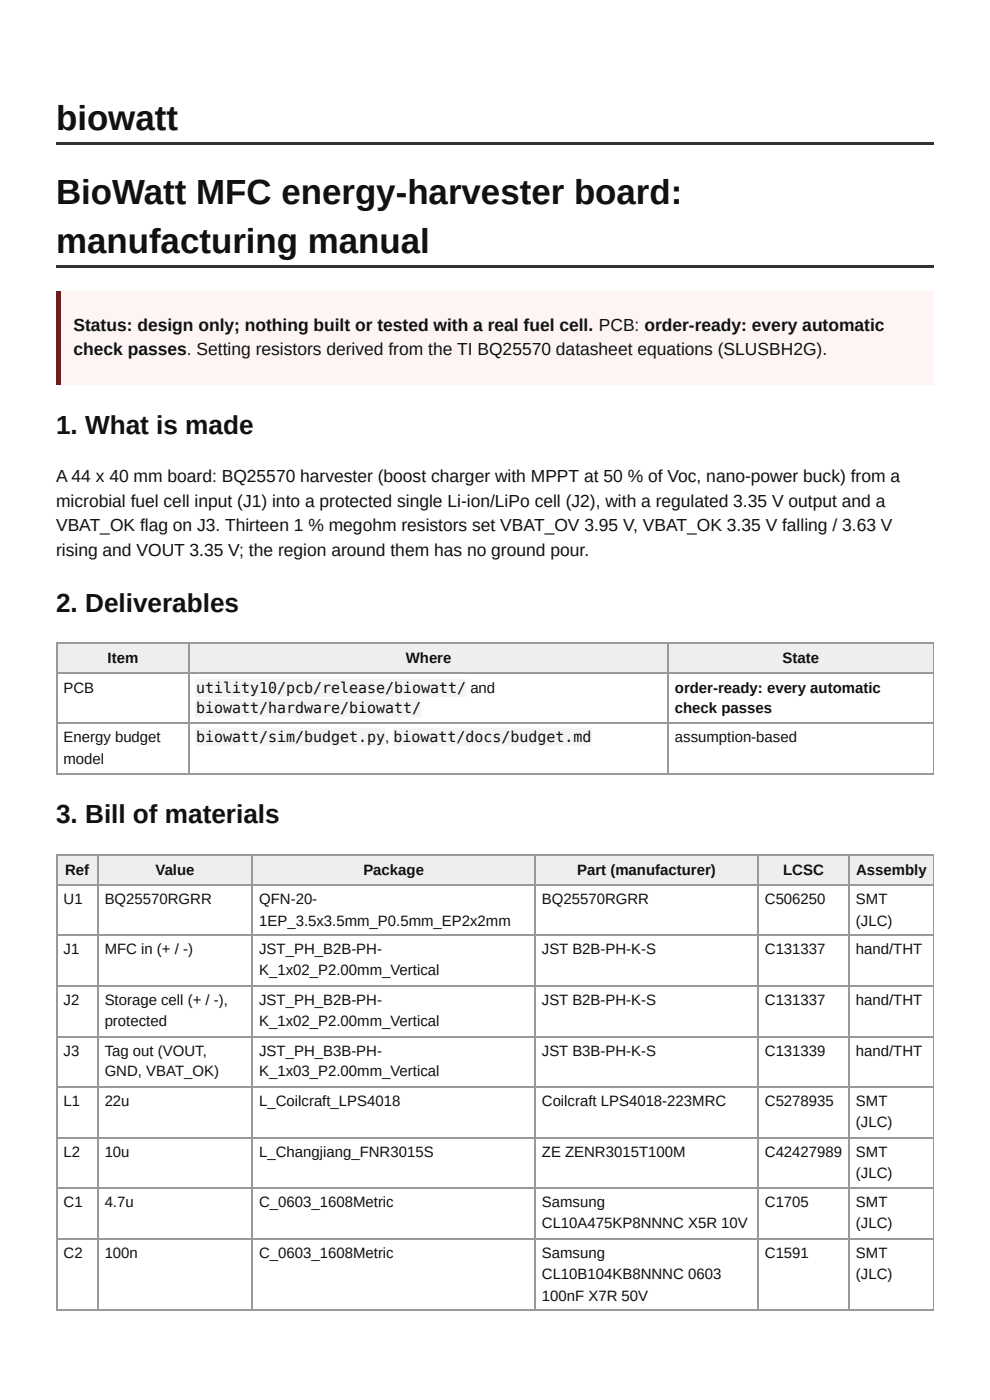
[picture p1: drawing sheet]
<svg xmlns="http://www.w3.org/2000/svg" width="210mm" height="297mm" viewBox="0 0 210 297" stroke-linecap="round" stroke-linejoin="round" font-family="sans-serif">
<defs><g id="words">
<g font-size="7.4" fill="#111">
<text x="11.9" y="27.5">biowatt</text>
<text x="11.9" y="43.4">BioWatt MFC energy-harvester board:</text>
<text x="11.9" y="53.7">manufacturing manual</text>
</g>
<g font-size="5.6" fill="#111">
<text x="11.9" y="92.1">1. What is made</text>
<text x="11.9" y="129.9">2. Deliverables</text>
<text x="11.9" y="174.9">3. Bill of materials</text>
</g>
<g font-size="3.7" fill="#111">
<text x="15.6" y="70.4">Status: design only; nothing built or tested with a real fuel cell. PCB: order-ready: every automatic</text>
<text x="15.6" y="75.4">check passes. Setting resistors derived from the TI BQ25570 datasheet equations (SLUSBH2G).</text>
<text x="11.9" y="102.4">A 44 x 40 mm board: BQ25570 harvester (boost charger with MPPT at 50 % of Voc, nano-power buck) from a</text>
<text x="11.9" y="107.7">microbial fuel cell input (J1) into a protected single Li-ion/LiPo cell (J2), with a regulated 3.35 V output and a</text>
<text x="11.9" y="112.7">VBAT_OK flag on J3. Thirteen 1 % megohm resistors set VBAT_OV 3.95 V, VBAT_OK 3.35 V falling / 3.63 V</text>
<text x="11.9" y="118">rising and VOUT 3.35 V; the region around them has no ground pour.</text>
</g>
<g font-size="3.2" fill="#111">
<text x="22.8" y="140.8">Item</text>
<text x="86.2" y="140.8">Where</text>
<text x="166.2" y="140.8">State</text>
<text x="13.5" y="147.1">PCB</text>
<text x="41.7" y="147.1">utility10/pcb/release/biowatt/</text>
<text x="99.9" y="147.1">and</text>
<text x="143.3" y="147.1">order-ready: every automatic</text>
<text x="41.7" y="151.3">biowatt/hardware/biowatt/</text>
<text x="143.3" y="151.3">check passes</text>
<text x="13.5" y="157.7">Energy budget</text>
<text x="41.7" y="157.7">biowatt/sim/budget.py</text>
<text x="81.8" y="157.7">,</text>
<text x="83.6" y="157.7">biowatt/docs/budget.md</text>
<text x="143.3" y="157.7">assumption-based</text>
<text x="13.5" y="162.2">model</text>
<text x="13.8" y="185.7">Ref</text>
<text x="33" y="185.7">Value</text>
<text x="77.2" y="185.7">Package</text>
<text x="122.6" y="185.7">Part (manufacturer)</text>
<text x="166.3" y="185.7">LCSC</text>
<text x="181.8" y="185.7">Assembly</text>
<text x="13.5" y="192.1">U1</text>
<text x="22.2" y="192.1">BQ25570RGRR</text>
<text x="55" y="192.1">QFN-20-</text>
<text x="55" y="196.6">1EP_3.5x3.5mm_P0.5mm_EP2x2mm</text>
<text x="115.1" y="192.1">BQ25570RGRR</text>
<text x="162.4" y="192.1">C506250</text>
<text x="181.8" y="192.1">SMT</text>
<text x="181.8" y="196.6">(JLC)</text>
<text x="13.5" y="202.7">J1</text>
<text x="22.2" y="202.7">MFC in (+ / -)</text>
<text x="55" y="202.7">JST_PH_B2B-PH-</text>
<text x="115.1" y="202.7">JST B2B-PH-K-S</text>
<text x="162.4" y="202.7">C131337</text>
<text x="181.8" y="202.7">hand/THT</text>
<text x="55" y="207.2">K_1x02_P2.00mm_Vertical</text>
<text x="13.5" y="213.5">J2</text>
<text x="22.2" y="213.5">Storage cell (+ / -),</text>
<text x="55" y="213.5">JST_PH_B2B-PH-</text>
<text x="115.1" y="213.5">JST B2B-PH-K-S</text>
<text x="162.4" y="213.5">C131337</text>
<text x="181.8" y="213.5">hand/THT</text>
<text x="22.2" y="218">protected</text>
<text x="55" y="218">K_1x02_P2.00mm_Vertical</text>
<text x="13.5" y="224.4">J3</text>
<text x="22.2" y="224.4">Tag out (VOUT,</text>
<text x="55" y="224.4">JST_PH_B3B-PH-</text>
<text x="115.1" y="224.4">JST B3B-PH-K-S</text>
<text x="162.4" y="224.4">C131339</text>
<text x="181.8" y="224.4">hand/THT</text>
<text x="22.2" y="228.6">GND, VBAT_OK)</text>
<text x="55" y="228.6">K_1x03_P2.00mm_Vertical</text>
<text x="13.5" y="234.9">L1</text>
<text x="22.2" y="234.9">22u</text>
<text x="55" y="234.9">L_Coilcraft_LPS4018</text>
<text x="115.1" y="234.9">Coilcraft LPS4018-223MRC</text>
<text x="162.4" y="234.9">C5278935</text>
<text x="181.8" y="234.9">SMT</text>
<text x="181.8" y="239.4">(JLC)</text>
<text x="13.5" y="245.8">L2</text>
<text x="22.2" y="245.8">10u</text>
<text x="55" y="245.8">L_Changjiang_FNR3015S</text>
<text x="115.1" y="245.8">ZE ZENR3015T100M</text>
<text x="162.4" y="245.8">C42427989</text>
<text x="181.8" y="245.8">SMT</text>
<text x="181.8" y="250.3">(JLC)</text>
<text x="13.5" y="256.4">C1</text>
<text x="22.2" y="256.4">4.7u</text>
<text x="55" y="256.4">C_0603_1608Metric</text>
<text x="115.1" y="256.4">Samsung</text>
<text x="162.4" y="256.4">C1705</text>
<text x="181.8" y="256.4">SMT</text>
<text x="115.1" y="260.9">CL10A475KP8NNNC X5R 10V</text>
<text x="181.8" y="260.9">(JLC)</text>
<text x="13.5" y="267.2">C2</text>
<text x="22.2" y="267.2">100n</text>
<text x="55" y="267.2">C_0603_1608Metric</text>
<text x="115.1" y="267.2">Samsung</text>
<text x="162.4" y="267.2">C1591</text>
<text x="181.8" y="267.2">SMT</text>
<text x="115.1" y="271.7">CL10B104KB8NNNC 0603</text>
<text x="181.8" y="271.7">(JLC)</text>
<text x="115.1" y="276.2">100nF X7R 50V</text>
</g>
</g></defs>
<g fill="#333">
<path d="M11.9 30.2h186.3v.5h-186.3z"/>
<path d="M11.9 56.4h186.3v.5h-186.3z"/>
</g>
<path d="M11.9 61.9h186.3v19.9h-186.3z" fill="#fff4f4"/>
<path d="M11.9 61.9h1.1v19.9h-1.1z" fill="#c00"/>
<g fill="#eee">
<path d="M12.2 136.5h28v6.4h-28z"/>
<path d="M40.2 136.5h101.6v6.4h-101.6z"/>
<path d="M141.8 136.5h56.4v6.4h-56.4z"/>
</g>
<path d="M11.9 136.7h186.3M12 136.5v28.1M40.1 136.5v28.1M141.9 136.5v28.1M11.9 143h186.3M11.9 153.6h186.3M11.9 164.4h186.3" fill="none" stroke="#999" stroke-width=".26"/>
<path d="M198.2 136.5v28.1" fill="none" stroke="#999" stroke-width=".21"/>
<g fill="#eee">
<path d="M12.2 181.8h8.7v6.1h-8.7z"/>
<path d="M20.9 181.8h32.8v6.1h-32.8z"/>
<path d="M53.7 181.8h59.8v6.1h-59.8z"/>
<path d="M113.5 181.8h47.4v6.1h-47.4z"/>
<path d="M160.9 181.8h19.3v6.1h-19.3z"/>
<path d="M180.2 181.8h18v6.1h-18z"/>
</g>
<g fill="none" stroke="#999" stroke-width=".26">
<path d="M11.9 181.6h186.3M11.9 188h186.3M11.9 198.6h186.3M12 181.5v96.8M20.8 181.5v96.8M53.6 181.5v96.8M113.6 181.5v96.8M161 181.5v96.8M180.3 181.5v96.8M11.9 209.4h186.3M11.9 220.3h186.3M11.9 230.8h186.3"/>
<path d="M11.9 241.7h186.3M11.9 252.3h186.3M11.9 263.1h186.3M11.9 278.2h186.3"/>
</g>
<path d="M198.2 181.5v96.8" fill="none" stroke="#999" stroke-width=".21"/>
<g fill="#f4f4f4">
<path d="M41.5 144.2h57.5v3.7h-57.5z"/>
<path d="M41.5 148.4h47.9v3.7h-47.9z"/>
<path d="M41.5 154.8h40.3v3.7h-40.3z"/>
<path d="M83.6 154.8h42.1v3.7h-42.1z"/>
</g>
<use href="#words"/>
</svg>
